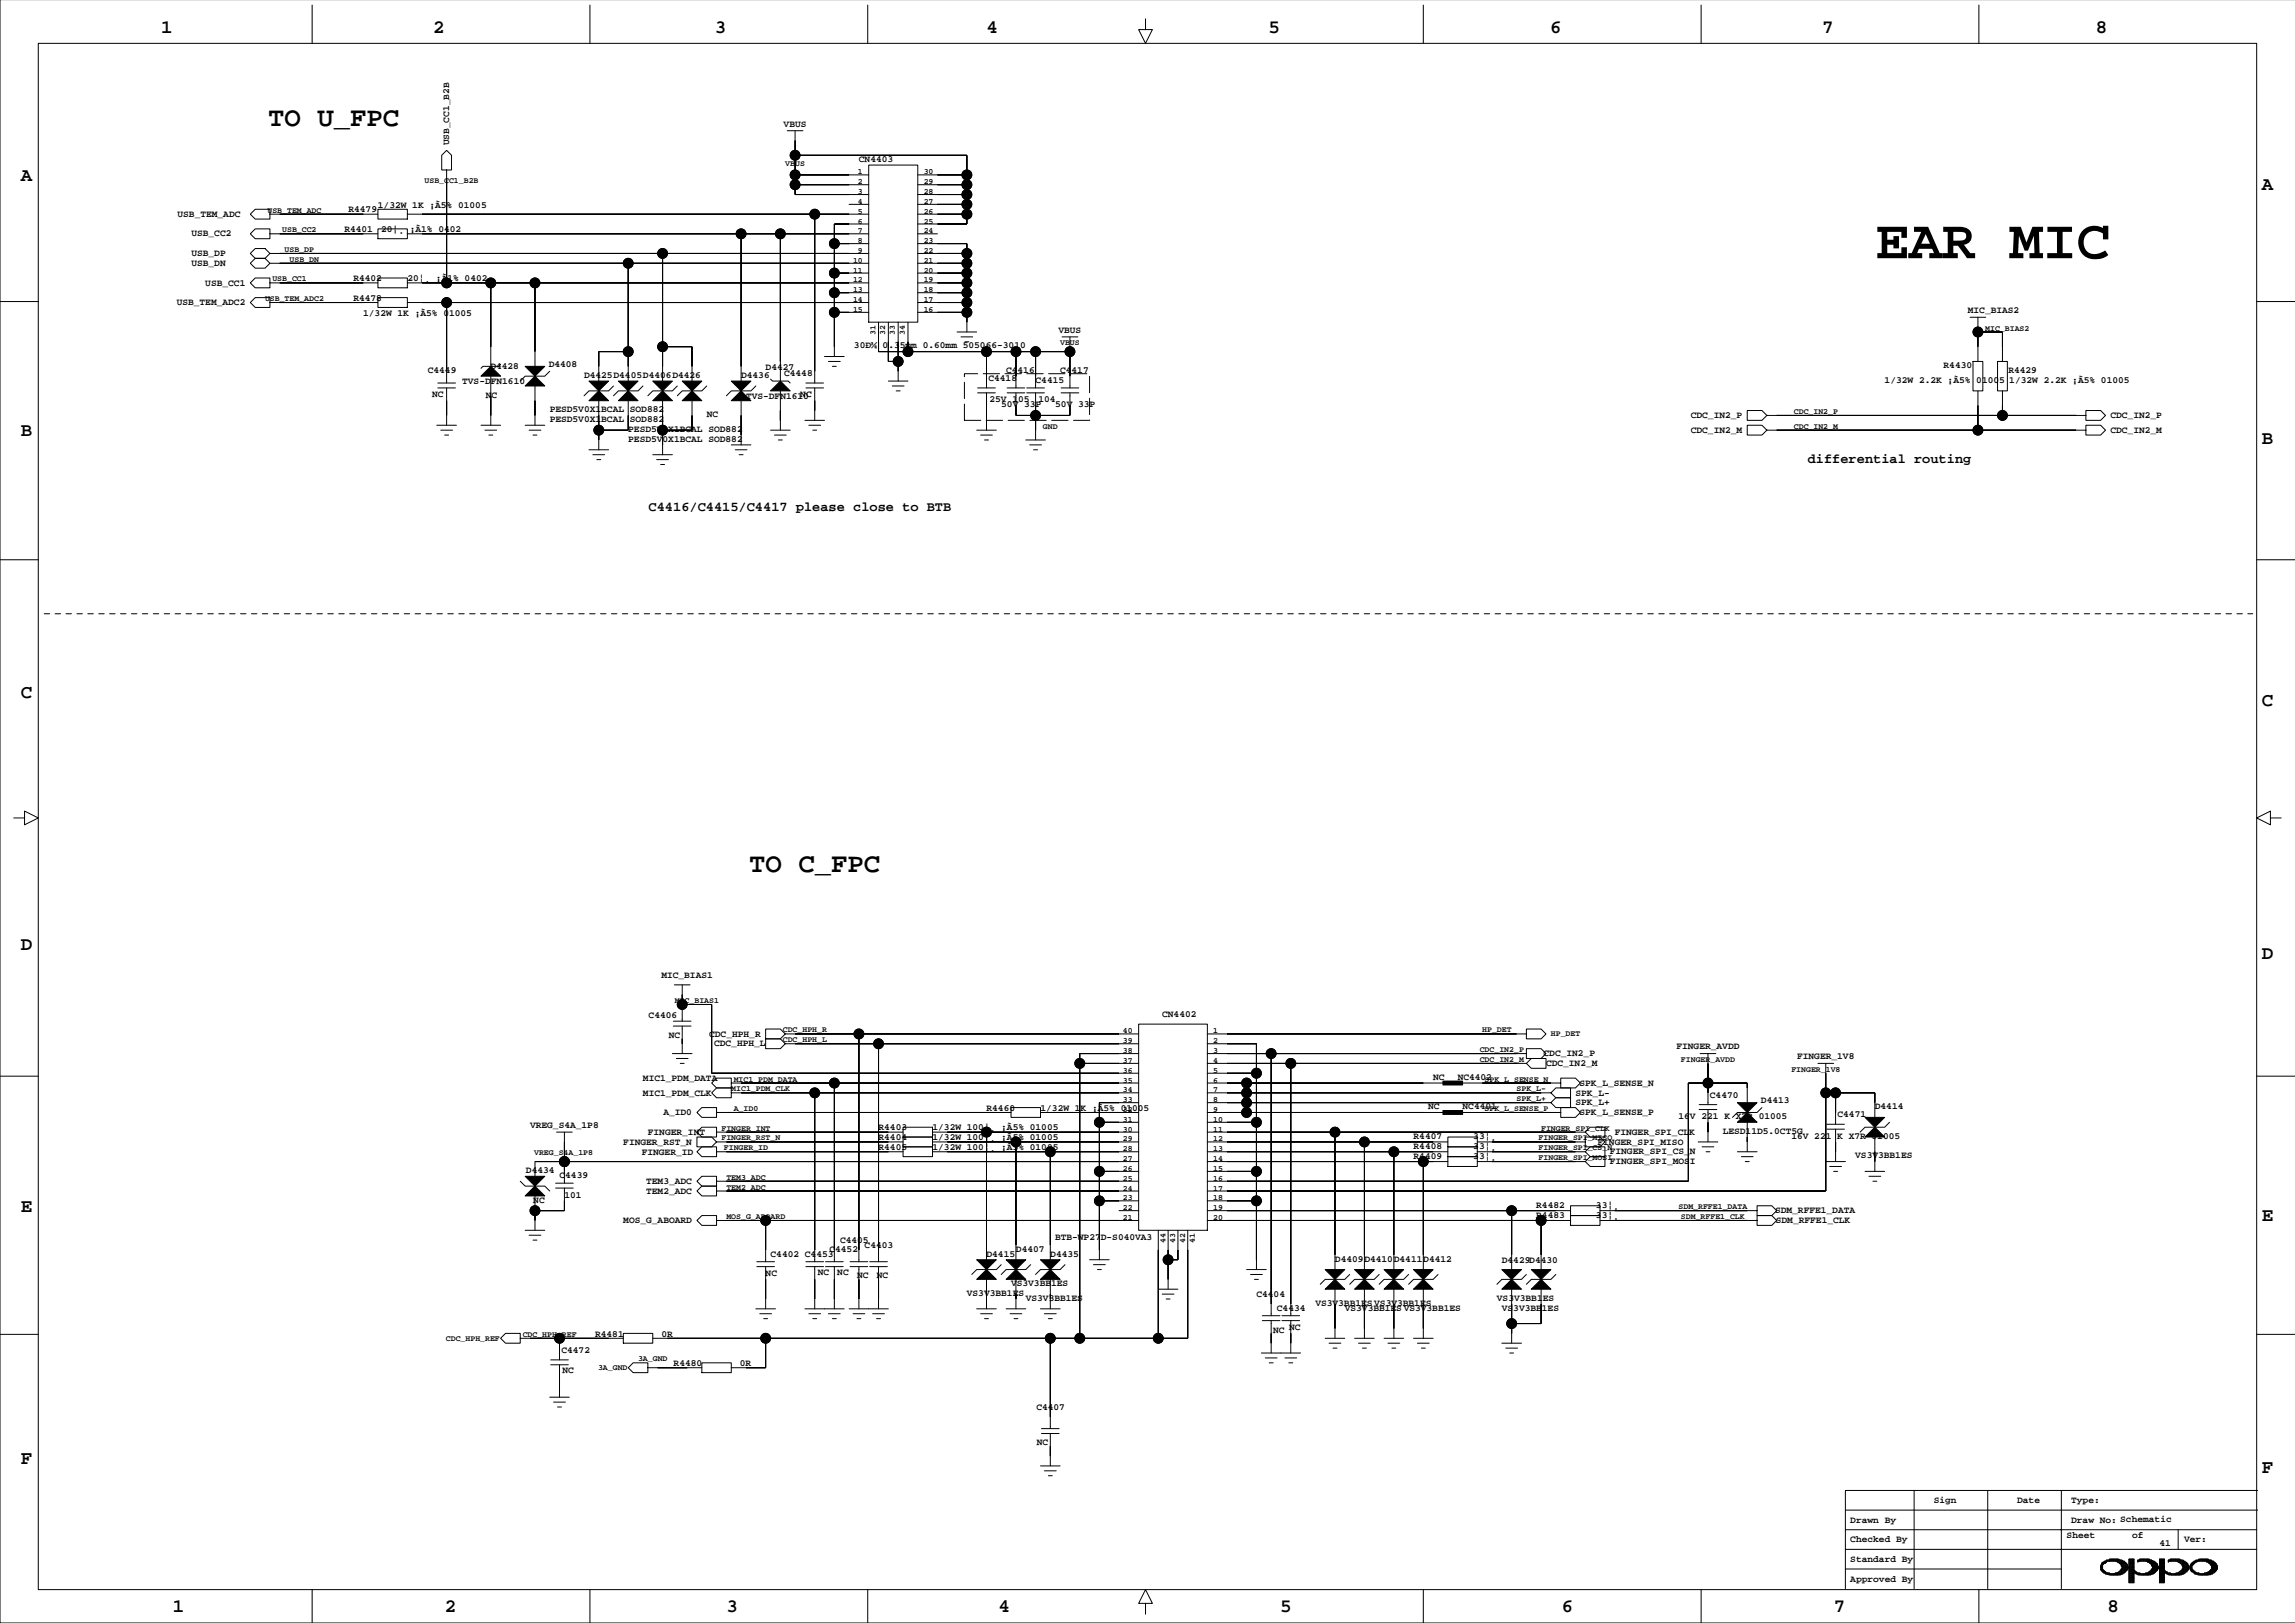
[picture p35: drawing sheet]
<svg xmlns="http://www.w3.org/2000/svg" width="594mm" height="420mm" viewBox="0 0 594 420" stroke-linecap="round" stroke-linejoin="round" font-family="sans-serif">
<defs><g id="words">
<text font-size="14.5" x="485.1" y="66.8">EAR MIC</text>
<g font-size="7.1">
<text x="69.4" y="32.6">TO U_FPC</text>
<text x="193.8" y="225.6">TO C_FPC</text>
</g>
<g font-size="4.9">
<text x="41.7" y="8.5">1</text>
<text x="112" y="8.5">2</text>
<text x="184.9" y="8.5">3</text>
<text x="255.3" y="8.5">4</text>
<text x="328.1" y="8.5">5</text>
<text x="401" y="8.5">6</text>
<text x="471.4" y="8.5">7</text>
<text x="542.2" y="8.5">8</text>
<text x="5.4" y="46.9">A</text>
<text x="585.1" y="49.2">A</text>
<text x="5.4" y="112.7">B</text>
<text x="585.1" y="114.9">B</text>
<text x="5.4" y="180.5">C</text>
<text x="585.1" y="182.7">C</text>
<text x="5.4" y="245.7">D</text>
<text x="585.1" y="248">D</text>
<text x="5.4" y="313.5">E</text>
<text x="585.1" y="315.8">E</text>
<text x="5.4" y="378.8">F</text>
<text x="585.1" y="381.1">F</text>
<text x="44.7" y="416.9">1</text>
<text x="115.1" y="416.9">2</text>
<text x="188" y="416.9">3</text>
<text x="258.3" y="416.9">4</text>
<text x="331.2" y="416.9">5</text>
<text x="404.1" y="416.9">6</text>
<text x="474.4" y="416.9">7</text>
<text x="545.3" y="416.9">8</text>
</g>
<g font-size="3.5">
<text x="467.7" y="119.9">differential routing</text>
<text x="167.8" y="132.2">C4416/C4415/C4417 please close to BTB</text>
</g>
<g font-size="2.5">
<text x="202.7" y="32.7">VBUS</text>
<text x="116.2" y="37.6" transform="rotate(-90 116.2 37.6)">USB_CC1_B2B</text>
<text x="222.2" y="41.9">CN4403</text>
<text x="97.8" y="53.7">1/32W 1K ¡À5% 01005</text>
<text x="45.9" y="56.1">USB_TEM_ADC</text>
<text x="90.1" y="55">R4479</text>
<text x="49.5" y="61.2">USB_CC2</text>
<text x="89.1" y="60">R4401</text>
<text x="98.6" y="60">20¦¸ ¡À1% 0402</text>
<text x="49.5" y="66.3">USB_DP</text>
<text x="49.5" y="68.8">USB_DN</text>
<text x="53.1" y="73.9">USB_CC1</text>
<text x="91.4" y="72.7">R4402</text>
<text x="91.4" y="77.8">R4478</text>
<text x="105.4" y="72.7">20¦¸ ¡À1% 0402</text>
<text x="45.7" y="78.9">USB_TEM_ADC2</text>
<text x="94" y="81.6">1/32W 1K ¡À5% 01005</text>
<text x="509.1" y="81">MIC_BIAS2</text>
<text x="273.8" y="86.1">VBUS</text>
<text x="126.9" y="95.4">D4428</text>
<text x="142" y="95">D4408</text>
<text x="198.1" y="95.6">D4427</text>
<text x="220.9" y="90.1">30Ð¾ 0.35mm 0.60mm 505066-3010</text>
<text x="502.8" y="95.2">R4430</text>
<text x="110.7" y="96.5">C4449</text>
<text x="119.6" y="99.4">TVS-DFN1610</text>
<text x="151.1" y="97.8">D4425D4405D4406D4426</text>
<text x="191.7" y="97.8">D4436</text>
<text x="202.9" y="97.3">C4448</text>
<text x="255.7" y="98.5">C4418</text>
<text x="260.3" y="96.5">C4416</text>
<text x="267.9" y="99">C4415</text>
<text x="274.3" y="96.5">C4417</text>
<text x="487.6" y="99">1/32W 2.2K ¡À5% 01005</text>
<text x="519.6" y="96.5">R4429</text>
<text x="519.8" y="99">1/32W 2.2K ¡À5% 01005</text>
<text x="111.8" y="102.6">NC</text>
<text x="125.7" y="102.8">NC</text>
<text x="142.2" y="106.6">PESD5V0X1BCAL SOD882</text>
<text x="182.8" y="107.9">NC</text>
<text x="193" y="103.2">TVS-DFN1610</text>
<text x="207" y="102.6">NC</text>
<text x="256" y="103.9">25V 105</text>
<text x="259" y="105.4">50V 33P</text>
<text x="268.7" y="103.9">104</text>
<text x="273" y="105.4">50V 33P</text>
<text x="142.2" y="109.2">PESD5V0X1BCAL SOD882</text>
<text x="162.5" y="111.7">PESD5V0X1BCAL SOD882</text>
<text x="437.4" y="108.2">CDC_IN2_P</text>
<text x="437.4" y="112">CDC_IN2_M</text>
<text x="546" y="108.2">CDC_IN2_P</text>
<text x="546" y="112">CDC_IN2_M</text>
<text x="162.5" y="114.3">PESD5V0X1BCAL SOD882</text>
<text x="171.1" y="252.9">MIC_BIAS1</text>
<text x="167.8" y="263.2">C4406</text>
<text x="300.7" y="263.1">CN4402</text>
<text x="173" y="268.5">NC</text>
<text x="183.5" y="268.1">CDC_HPH_R</text>
<text x="184.7" y="270.7">CDC_HPH_L</text>
<text x="399.3" y="273.2">CDC_IN2_P</text>
<text x="400" y="275.8">CDC_IN2_M</text>
<text x="433.7" y="271.4">FINGER_AVDD</text>
<text x="464.9" y="274">FINGER_1V8</text>
<text x="166.3" y="279.6">MIC1_PDM_DATA</text>
<text x="370.8" y="279.3">NC</text>
<text x="377.1" y="279.3">NC4402</text>
<text x="408.6" y="280.8">SPK_L_SENSE_N</text>
<text x="166.3" y="283.4">MIC1_PDM_CLK</text>
<text x="255.2" y="287.3">R4460</text>
<text x="269.2" y="287.3">1/32W 1K ¡À5% 01005</text>
<text x="369.5" y="286.9">NC</text>
<text x="378.4" y="286.9">NC4401</text>
<text x="407.6" y="283.4">SPK_L-</text>
<text x="407.6" y="285.9">SPK_L+</text>
<text x="442.4" y="283.9">C4470</text>
<text x="455.6" y="285.4">D4413</text>
<text x="485" y="286.9">D4414</text>
<text x="137.1" y="291.8">VREG_S4A_1P8</text>
<text x="167.6" y="293.5">FINGER_INT</text>
<text x="171.6" y="288.4">A_ID0</text>
<text x="227.3" y="292.4">R4403</text>
<text x="241.2" y="292.4">1/32W 100¦¸ ¡À5% 01005</text>
<text x="408.6" y="288.4">SPK_L_SENSE_P</text>
<text x="417.7" y="293.5">FINGER_SPI_CLK</text>
<text x="434.2" y="289.5">16V 221 K X7R 01005</text>
<text x="445.7" y="293.3">LESD11D5.0CT5G</text>
<text x="475.4" y="289">C4471</text>
<text x="161.2" y="296.1">FINGER_RST_N</text>
<text x="166" y="298.7">FINGER_ID</text>
<text x="227.3" y="294.9">R4404</text>
<text x="227.3" y="297.5">R4405</text>
<text x="241.2" y="294.9">1/32W 100¦¸ ¡À5% 01005</text>
<text x="241.2" y="297.5">1/32W 100¦¸ ¡À5% 01005</text>
<text x="365.7" y="294.7">R4407</text>
<text x="365.7" y="297.3">R4408</text>
<text x="365.7" y="299.8">R4409</text>
<text x="381.1" y="294.7">33¦¸</text>
<text x="381.1" y="297.3">33¦¸</text>
<text x="381.1" y="299.8">33¦¸</text>
<text x="413.3" y="296.1">FINGER_SPI_MISO</text>
<text x="416.5" y="298.6">FINGER_SPI_CS_N</text>
<text x="463.4" y="294.6">16V 221 K X7R 01005</text>
<text x="480" y="299.6">VS3V3BB1ES</text>
<text x="136.1" y="303.5">D4434</text>
<text x="144.7" y="304.7">C4439</text>
<text x="416.5" y="301.1">FINGER_SPI_MOSI</text>
<text x="138" y="311.1">NC</text>
<text x="146" y="309.8">101</text>
<text x="167.2" y="308.8">TEM2_ADC</text>
<text x="167.2" y="306.2">TEM3_ADC</text>
<text x="161.2" y="316.4">MOS_G_ABOARD</text>
<text x="397.4" y="312.5">R4482</text>
<text x="397.4" y="315.1">R4483</text>
<text x="412.9" y="312.5">33¦¸</text>
<text x="412.9" y="315.1">33¦¸</text>
<text x="459.2" y="313.8">SDM_RFFE1_DATA</text>
<text x="459.4" y="316.4">SDM_RFFE1_CLK</text>
<text x="214.6" y="323.8">C4452</text>
<text x="217.3" y="321.6">C4405</text>
<text x="223.7" y="322.9">C4403</text>
<text x="262.8" y="323.8">D4407</text>
<text x="272.9" y="320.7">BTB-WP27D-S040VA3</text>
<text x="199.3" y="325">C4402 C4453</text>
<text x="211.5" y="329.9">NC</text>
<text x="216.6" y="329.9">NC</text>
<text x="255.2" y="325">D4415</text>
<text x="271.7" y="325">D4435</text>
<text x="345.4" y="326.3">D4409</text>
<text x="353" y="326.3">D4410</text>
<text x="360.6" y="326.3">D4411</text>
<text x="368.2" y="326.3">D4412</text>
<text x="388.5" y="326.8">D4429D4430</text>
<text x="198.1" y="330.1">NC</text>
<text x="221.8" y="330.5">NC</text>
<text x="226.9" y="330.5">NC</text>
<text x="250.1" y="335.2">VS3V3BB1ES</text>
<text x="261.6" y="332.7">VS3V3BB1ES</text>
<text x="325" y="335.6">C4404</text>
<text x="265.4" y="336.5">VS3V3BB1ES</text>
<text x="330.3" y="339">C4434</text>
<text x="340.3" y="337.7">VS3V3BB1ES VS3V3BB1ES</text>
<text x="347.9" y="339">VS3V3BB1ES VS3V3BB1ES</text>
<text x="387.3" y="336.5">VS3V3BB1ES</text>
<text x="388.5" y="339">VS3V3BB1ES</text>
<text x="154" y="345.8">R4481</text>
<text x="171.1" y="345.8">0R</text>
<text x="329.4" y="344.7">NC NC</text>
<text x="145.3" y="349.9">C4472</text>
<text x="174.3" y="353.5">R4480</text>
<text x="191.4" y="353.5">0R</text>
<text x="145.5" y="355.3">NC</text>
<text x="268.1" y="364.8">C4407</text>
<text x="268.2" y="373.9">NC</text>
<text x="500.3" y="388.8">Sign</text>
<text x="521.9" y="388.8">Date</text>
<text x="535.8" y="388.8">Type:</text>
<text x="478.7" y="393.8">Drawn By</text>
<text x="535.8" y="393.8">Draw No: Schematic</text>
<text x="478.7" y="398.9">Checked By</text>
<text x="534.7" y="397.9">Sheet</text>
<text x="551.6" y="397.9">of</text>
<text x="558.7" y="399.9">41</text>
<text x="565" y="398.9">Ver:</text>
<text x="478.7" y="404">Standard By</text>
<text x="478.7" y="409.1">Approved By</text>
</g>
<g font-size="2.1">
<text x="109.8" y="47.4">USB_CC1_B2B</text>
<text x="203.2" y="43">VBUS</text>
<text x="221.9" y="45.1">1</text>
<text x="221.9" y="47.7">2</text>
<text x="239" y="45.1">30</text>
<text x="239" y="47.7">29</text>
<text x="221.9" y="50.2">3</text>
<text x="221.9" y="52.7">4</text>
<text x="239" y="50.2">28</text>
<text x="239" y="52.7">27</text>
<text x="69.2" y="55">USB_TEM_ADC</text>
<text x="221.9" y="55.3">5</text>
<text x="221.9" y="57.8">6</text>
<text x="239" y="57.8">25</text>
<text x="239" y="55.3">26</text>
<text x="73" y="60.1">USB_CC2</text>
<text x="73.6" y="65.2">USB_DP</text>
<text x="221.9" y="60.4">7</text>
<text x="221.9" y="62.9">8</text>
<text x="221.9" y="65.4">9</text>
<text x="239" y="60.4">24</text>
<text x="239" y="65.4">22</text>
<text x="239" y="62.9">23</text>
<text x="74.9" y="67.7">USB_DN</text>
<text x="220.7" y="70.5">11</text>
<text x="220.7" y="68">10</text>
<text x="239" y="70.5">20</text>
<text x="239" y="68">21</text>
<text x="68.6" y="77.9">USB_TEM_ADC2</text>
<text x="70.5" y="72.8">USB_CC1</text>
<text x="220.7" y="75.6">13</text>
<text x="220.7" y="73.1">12</text>
<text x="239" y="75.6">18</text>
<text x="239" y="73.1">19</text>
<text x="220.7" y="78.1">14</text>
<text x="220.7" y="80.7">15</text>
<text x="239" y="78.1">17</text>
<text x="239" y="80.7">16</text>
<text x="226.5" y="86.6" transform="rotate(-90 226.5 86.6)">31</text>
<text x="229" y="86.6" transform="rotate(-90 229 86.6)">32</text>
<text x="231.5" y="86.6" transform="rotate(-90 231.5 86.6)">33</text>
<text x="234.1" y="86.6" transform="rotate(-90 234.1 86.6)">34</text>
<text x="274.3" y="89.3">VBUS</text>
<text x="513.6" y="85.5">MIC_BIAS2</text>
<text x="464.1" y="107.1">CDC_IN2_P</text>
<text x="269.8" y="110.9">GND</text>
<text x="464.1" y="110.9">CDC_IN2_M</text>
<text x="174.6" y="259.4">MIC_BIAS1</text>
<text x="202.5" y="267.1">CDC_HPH_R</text>
<text x="202.5" y="269.6">CDC_HPH_L</text>
<text x="290.5" y="267.3">40</text>
<text x="290.5" y="269.9">39</text>
<text x="313.9" y="269.9">2</text>
<text x="313.9" y="267.3">1</text>
<text x="383.5" y="267.1">HP_DET</text>
<text x="401.2" y="268">HP_DET</text>
<text x="290.5" y="272.4">38</text>
<text x="290.5" y="274.9">37</text>
<text x="313.9" y="274.9">4</text>
<text x="313.9" y="272.4">3</text>
<text x="382.8" y="272.1">CDC_IN2_P</text>
<text x="382.8" y="274.7">CDC_IN2_M</text>
<text x="434.9" y="274.7">FINGER_AVDD</text>
<text x="189.8" y="279.8">MIC1_PDM_DATA</text>
<text x="290.5" y="277.5">36</text>
<text x="290.5" y="280">35</text>
<text x="313.9" y="280">6</text>
<text x="313.9" y="277.5">5</text>
<text x="384.1" y="279.8">SPK_L_SENSE_N</text>
<text x="463.4" y="277.2">FINGER_1V8</text>
<text x="189.2" y="282.3">MIC1_PDM_CLK</text>
<text x="189.8" y="287.4">A_ID0</text>
<text x="290.5" y="282.6">34</text>
<text x="290.5" y="285.1">33</text>
<text x="290.5" y="287.6">32</text>
<text x="313.9" y="287.6">9</text>
<text x="313.9" y="285.1">8</text>
<text x="313.9" y="282.6">7</text>
<text x="384.1" y="287.4">SPK_L_SENSE_P</text>
<text x="392.3" y="284.8">SPK_L+</text>
<text x="392.3" y="282.3">SPK_L-</text>
<text x="186.6" y="292.5">FINGER_INT</text>
<text x="290.5" y="290.2">31</text>
<text x="290.5" y="292.7">30</text>
<text x="313.9" y="292.7">11</text>
<text x="313.9" y="290.2">10</text>
<text x="398.7" y="292.5">FINGER_SPI_CLK</text>
<text x="138.2" y="298.8">VREG_S4A_1P8</text>
<text x="186.6" y="295">FINGER_RST_N</text>
<text x="187.3" y="297.5">FINGER_ID</text>
<text x="290.5" y="295.3">29</text>
<text x="290.5" y="297.8">28</text>
<text x="313.9" y="297.8">13</text>
<text x="313.9" y="295.3">12</text>
<text x="398.1" y="295">FINGER_SPI_MISO</text>
<text x="398.1" y="297.5">FINGER_SPI_CS_N</text>
<text x="187.9" y="305.2">TEM3_ADC</text>
<text x="290.5" y="300.3">27</text>
<text x="290.5" y="302.9">26</text>
<text x="290.5" y="305.4">25</text>
<text x="313.9" y="305.4">16</text>
<text x="313.9" y="302.9">15</text>
<text x="313.9" y="300.3">14</text>
<text x="398.1" y="300.1">FINGER_SPI_MOSI</text>
<text x="187.9" y="307.7">TEM2_ADC</text>
<text x="290.5" y="307.9">24</text>
<text x="290.5" y="310.5">23</text>
<text x="313.9" y="310.5">18</text>
<text x="313.9" y="307.9">17</text>
<text x="187.9" y="315.3">MOS_G_ABOARD</text>
<text x="290.5" y="313">22</text>
<text x="290.5" y="315.6">21</text>
<text x="313.9" y="315.6">20</text>
<text x="313.9" y="313">19</text>
<text x="434.2" y="312.8">SDM_RFFE1_DATA</text>
<text x="434.9" y="315.3">SDM_RFFE1_CLK</text>
<text x="301.5" y="321.5" transform="rotate(-90 301.5 321.5)">44</text>
<text x="304" y="321.5" transform="rotate(-90 304 321.5)">43</text>
<text x="306.6" y="321.5" transform="rotate(-90 306.6 321.5)">42</text>
<text x="309.1" y="321.5" transform="rotate(-90 309.1 321.5)">41</text>
<text x="115.4" y="346.8">CDC_HPH_REF</text>
<text x="135.2" y="345.8">CDC_HPH_REF</text>
<text x="165.1" y="352.1">3A_GND</text>
<text x="154.7" y="354.4">3A_GND</text>
</g>
</g></defs>
<g fill="none" stroke="#000" stroke-width=".26">
<path d="M0 -.1v419.9h593.8M9.9 11.2h573.9v400h-573.9zM80.8 1.3v9.9M152.6 1.3v9.9M224.5 1.3v9.9M296.4 4.9v2.8h1.7l-1.7 3.5-1.8-3.5h1.8M368.2 1.3v9.9M440.1 1.3v9.9M511.9 1.3v9.9M203.7 33.8h4M205.7 36.4h.1M205.7 33.8v16.5h19"/>
<path d="M64.8 55.4l1.2-1.3h3.8v2.6h-3.8zM69.8 55.4h28M97.8 59.2h7.6v2.5h-7.6zM97.8 54.1h7.6v2.6h-7.6zM105.4 55.4h119.3M114.3 40.2l1.2-1.3 1.3 1.3v3.8h-2.5zM115.5 44v29.2M205.7 45.2h19M205.7 47.8h19M205.7 40.2h44.4v17.7h-12.7M210.8 55.4v43.7M219.7 52.9h5"/>
<path d="M224.7 42.7h12.7v40.6h-12.7zM224.7 57.9h-8.8v34.3M237.4 55.4h12.7M237.4 45.2h12.7M237.4 47.8h12.7M237.4 50.3h12.7M237.4 52.9h12.7M0 78h9.9M64.8 60.5l1.2-1.3h3.8v2.5h-3.8zM64.8 65.6l1.2-1.3h2.6l1.2 1.3-1.2 1.2h-2.6zM64.8 68.1l1.2-1.3h2.6l1.2 1.3-1.2 1.3h-2.6zM66 71.9h3.8v2.5h-3.8l-1.2-1.2z"/>
<path d="M66 77h3.8v2.5h-3.8l-1.2-1.2zM69.8 60.5h28M69.8 73.2h28M69.8 78.3h28M69.8 68.1h154.9M69.8 65.6h154.9M97.8 71.9h7.6v2.5h-7.6zM97.8 77h7.6v2.5h-7.6zM105.4 60.5h119.3M105.4 73.2h119.3M105.4 78.3h119.3M115.5 78.3v20.8"/>
<path d="M127 73.2v21.6M138.4 73.2v21.6M162.5 68.1v30.5M171.4 65.6v33M191.7 60.5v38.1M201.9 60.5v38.1M215.9 63h8.8M215.9 70.6h8.8M215.9 75.7h8.8M237.4 60.5h5.1M237.4 73.2h12.7M237.4 78.3h12.7"/>
<path d="M237.4 68.1h12.7M237.4 65.6h12.7M237.4 63h12.7v22.9M237.4 70.6h12.7M237.4 75.7h12.7M583.8 78h9.9M113.3 99.1h4.5M127 97.3v12.7M129.5 94.3l-.5 .5h-4.1l-.5 .5M138.4 99.8v10.2M142.2 96l-1.3 1.3h-5l-1.3 1.3M158.7 99.8l-1.3 1.3h-5l-1.3 1.3"/>
<path d="M162.5 91h-7.6v7.6M166.3 99.8l-1.2 1.3h-5.1l-1.3 1.3M171.4 89.7h7.6v8.9M175.2 99.8l-1.2 1.3h-5.1l-1.3 1.3M182.8 99.8l-1.2 1.3h-5.1l-1.3 1.3M195.5 99.8l-1.2 1.3h-5.1l-1.3 1.3M199.3 98.1l.6 .5h4l.5 .5M208.5 99.1h4.6M213.3 92.2h5.1M214.3 93.5h3.1M215.3 94.8h1.1M215.9 89.7h.1"/>
<path d="M215.9 80.8h8.8M227.3 83.3v7.7h49.5M229.8 98.6h5.1M229.8 83.3v10.2h2.6M230.8 99.8h3.1M232.4 96h.1M232.4 83.3v15.3M234.9 83.3v7.7M237.4 80.8h12.7M247.6 85.9h5.1M248.6 87.1h3.1M249.6 88.4h1"/>
<path d="M250.1 83.3h.1M255.2 91v9.3M262.8 91v9.3M267.9 91v9.3M274.8 87.1h4M276.8 89.7h.1M276.8 87.1v13.2M509.7 82.1h4M510.4 93.5h2.6v7.6h-2.6zM511.7 84.6h.1M511.7 82.1v11.4M511.7 85.9h6.3v7.6"/>
<path d="M516.8 93.5h2.5v7.6h-2.5zM113 110h5.1M113.3 100.3h4.5M114 111.3h3.1M115 112.5h1.1M115.5 107.5h.1M115.5 100.3v9.7M124.4 110h5.1M125.4 111.3h3.1M126.5 112.5h1M127 107.5h.1M135.9 110h5"/>
<path d="M136.9 111.3h3M137.9 112.5h1M138.4 107.5h.1M152.4 116.3h5M153.4 117.6h3M154.4 118.9h1M154.9 113.8h.1M154.9 103.6v12.7M162.5 103.6v7.7h-7.6M168.9 117.6h5.1M169.9 118.9h3M171.4 115.1h.1"/>
<path d="M171.4 103.6v14M179 103.6v7.7h-7.6M189.2 115.1h5.1M190.2 116.3h3M191.2 117.6h1M191.7 112.5h.1M191.7 103.6v11.5M199.3 111.3h5.1M200.4 112.5h3M201.4 113.8h1M201.9 108.7h.1M201.9 101.1v10.2"/>
<path d="M208.2 108.7h5.1M208.5 100.3h4.6M209.2 110h3.1M210.3 111.3h1M210.8 106.2h.1M210.8 100.3v8.4M231.8 101.1h1.1M252.7 111.3h5.1M252.9 100.3h4.6M252.9 101.6h4.6M253.7 112.5h3M254.7 113.8h1"/>
<path d="M255.2 108.7h.1M255.2 101.6v9.7M260.5 100.3h4.6M260.5 101.6h4.6M262.8 101.6v5.9h14v-5.9M265.4 113.8h5M265.6 100.3h4.6M265.6 101.6h4.6M266.4 115.1h3M267.4 116.3h1M267.9 111.3h.1M267.9 101.6v12.2"/>
<path d="M274.5 100.3h4.6M274.5 101.6h4.6M452 106.2h3.8l1.3 1.3-1.3 1.2h-3.8zM452 110h3.8l1.3 1.3-1.3 1.2h-3.8zM457.1 111.3h82.5M457.1 107.5h82.5M511.7 101.1v10.2M518 101.1v6.4M539.6 106.2h3.8l1.3 1.3-1.3 1.2h-3.8zM539.6 110h3.8l1.3 1.3-1.3 1.2h-3.8zM170.9 120.2h1M0 144.8h9.9"/>
<path d="M583.8 144.8h9.9M3.6 211.6h2.7v-1.8l3.6 1.8-3.6 1.8v-1.8M587.4 211.6v-1.8l-3.6 1.8 3.6 1.8v-1.8h2.8M174.5 254.7h4M176.5 257.3h.1M176.5 259.8h7.6v17.8h110.5M176.5 254.7v9.4M0 278.4h9.9M174 272.5h5M174.2 265.4h4.6M174.2 264.1h4.6M175 273.8h3"/>
<path d="M176 275.1h1M176.5 270h.1M176.5 265.4v7.1M185.4 278.9h3.8v2.5h-3.8l-1.3-1.3zM198.1 266.2h3.8l1.3 1.2-1.3 1.3h-3.8zM198.1 268.7h3.8l1.3 1.3-1.3 1.2h-3.8zM203.2 267.4h91.4M203.2 270h91.4M222.2 267.4v59M227.3 270v56.4M279.3 275.1h15.3M294.6 264.9h17.7v53.3h-17.7z"/>
<path d="M294.6 272.5h-15.3v73.7M312.3 270h12.7v58.4M312.3 272.5h82.6M312.3 275.1h82.6M312.3 267.4h82.6M312.3 277.6h12.7M328.9 272.5v67.8M333.9 275.1v65.2M394.9 271.2h3.8l1.3 1.3-1.3 1.3h-3.8zM394.9 275.1l1.2-1.3h3.9v2.5h-3.9zM394.9 266.2h3.8l1.3 1.2-1.3 1.3h-3.8zM403.8 278.9h3.8l1.2 1.2-1.2 1.3h-3.8z"/>
<path d="M439.8 272.5h4.1M441.9 275.1h.1M441.9 272.5v13.2M470.3 275.1h4.1M472.3 277.6h.1M472.3 275.1v33h-160M583.8 278.4h9.9M144 292.8h4M146 295.4h.1M146 292.8v13.2M180.3 294.1h3.8l1.3 1.3-1.3 1.2h-3.8zM181.6 291.6h3.8v2.5h-3.8l-1.3-1.3z"/>
<path d="M181.6 296.6h3.8v2.6h-3.8l-1.3-1.3zM181.6 286.5h3.8v2.5h-3.8l-1.3-1.2zM185.4 281.4h3.8v2.5h-3.8l-1.3-1.2zM185.4 292.8h48.2M185.4 295.4h48.2M185.4 297.9h48.2M185.4 287.8h76.2M189.2 282.7h105.4M189.2 280.1h105.4M210.8 282.7v43.7M215.9 280.1v46.3M233.6 291.6h7.6v2.5h-7.6z"/>
<path d="M233.6 294.1h7.6v2.5h-7.6zM233.6 296.6h7.6v2.6h-7.6zM241.2 292.8h53.4M241.2 295.4h53.4M241.2 297.9h53.4M255.2 292.8v33M261.6 286.5h7.6v2.5h-7.6zM262.8 295.4v30.4M269.2 287.8h25.4M271.7 297.9v27.9M284.4 290.3h10.2M294.6 285.2h-10.2v40.6"/>
<path d="M312.3 292.8h97.8M312.3 295.4h62.3M312.3 297.9h62.3M312.3 287.8h61M312.3 290.3h12.7M312.3 282.7h88.9M312.3 280.1h61M312.3 285.2h88.9M322.5 280.1v2.6M322.5 285.2v2.6M345.4 292.8v35.6M353 295.4v33"/>
<path d="M360.6 297.9v30.5M374.6 294.1h7.6v2.5h-7.6zM374.6 296.6h7.6v2.6h-7.6zM374.6 299.2h7.6v2.5h-7.6zM378.4 287.8h25.4M378.4 280.1h25.4M382.2 295.4h27.9M382.2 297.9h27.9M402.5 281.4h3.8v2.5h-3.8l-1.3-1.2zM402.5 283.9h3.8v2.6h-3.8l-1.3-1.3zM403.8 286.5h3.8l1.2 1.3-1.2 1.2h-3.8zM410.1 294.1h3.8l1.3 1.3-1.3 1.2h-3.8z"/>
<path d="M410.1 297.9l1.3-1.3h3.8v2.6h-3.8zM411.4 291.6h3.8v2.5h-3.8l-1.3-1.3zM411.4 299.2h3.8v2.5h-3.8l-1.3-1.2zM439.3 295.4h5.1M439.6 287h4.5M439.6 285.7h4.5M440.3 296.6h3.1M441.4 297.9h1M441.9 292.8h.1M441.9 287v8.4M449.5 297.9h5.1M450.5 299.2h3"/>
<path d="M452 295.4h.1M452 285.2v-5.1h-15.2v25.4h-124.5M452 290.3v7.6M455.8 286.5l-1.2 1.3h-5.1l-1.3 1.2M472.3 282.7h12.7v6.3M472.6 292.1h4.6M472.6 290.8h4.6M474.9 297.9h.1M474.9 282.7v8.1M474.9 292.1v8.4M485 294.1v8.9M488.8 290.3l-1.2 1.3h-5.1l-1.3 1.2"/>
<path d="M134.6 305.5l1.3 1.3h5l1.3 1.3M135.9 318.2h5M136.9 319.5h3M138.4 315.7h.1M138.4 313.1h.1M138.4 309.3v8.9M143.7 307.3h4.6M143.7 306h4.6M146 300.5h.1M146 307.3v5.8h-7.6M181.6 306.8h3.8v2.5h-3.8l-1.3-1.2zM181.6 314.4h3.8v2.6h-3.8l-1.3-1.3z"/>
<path d="M181.6 304.3h3.8v2.5h-3.8l-1.3-1.3zM185.4 315.7h109.2M185.4 308.1h109.2M185.4 305.5h109.2M198.1 315.7v10.7M284.4 303h10.2M284.4 310.6h10.2M289.5 313.1h5.1M294.6 300.5h-156.2v3.8M299.7 318.2v28M302.2 318.2v15.3M304.7 318.2v7.6h-2.5"/>
<path d="M307.3 318.2v28h-138.4M312.3 313.1h94M312.3 315.7h94M312.3 300.5h62.3M312.3 303h12.7M312.3 310.6h12.7M368.2 300.5v27.9M382.2 300.5h27.9M391.1 313.1v15.3M398.7 315.7v12.7M406.3 311.9h7.6v2.5h-7.6zM406.3 314.4h7.6v2.6h-7.6z"/>
<path d="M413.9 313.1h40.7M413.9 315.7h40.7M451.5 300.5h1M454.6 311.9h3.8l1.2 1.2-1.2 1.3h-3.8zM454.6 314.4h3.8l1.2 1.3-1.2 1.3h-3.8zM472.3 300.5h5.1M473.3 301.7h3.1M474.4 303h1M482.5 303h5.1M483.5 304.3h3.1M484.5 305.5h1M485 300.5h.1"/>
<path d="M137.9 320.8h1M195.5 338.5h5.1M195.8 327.6h4.6M195.8 326.4h4.6M196.6 339.8h3M198.1 336h.1M198.1 327.6v10.9M208.2 338.5h10.2M208.5 327.6h4.6M208.5 326.4h4.6M209.2 339.8h3.1M210.8 336h.1"/>
<path d="M210.8 327.6v10.9M213.6 327.6h4.5M213.6 326.4h4.5M214.3 339.8h3.1M215.9 336h.1M215.9 327.6v10.9M219.7 338.5h10.1M219.9 327.6h4.6M219.9 326.4h4.6M220.7 339.8h3M222.2 336h.1M222.2 327.6v10.9"/>
<path d="M225 327.6h4.6M225 326.4h4.6M225.8 339.8h3M227.3 336h.1M227.3 327.6v10.9M252.7 338.5h5.1M253.7 339.8h3M255.2 336h.1M255.2 330.9v7.6M259 327.1l-1.2 1.3h-5.1l-1.3 1.3M260.3 338.5h5.1M261.3 339.8h3.1"/>
<path d="M262.8 336h.1M262.8 330.9v7.6M266.6 327.1l-1.2 1.3h-5.1l-1.3 1.3M269.2 338.5h5.1M270.2 339.8h3M271.7 336h.1M271.7 330.9v7.6M275.5 327.1l-1.2 1.3h-5.1l-1.3 1.3M281.9 325.8h5.1M282.9 327.1h3M283.9 328.4h1M284.4 323.3h.1"/>
<path d="M299.7 333.5h5M300.7 334.7h3M301.7 336h1M302.2 330.9h.1M322.5 328.4h5.1M323.5 329.7h3.1M324.5 330.9h1.1M325 325.8h.1M345.4 333.5v12.7M349.2 329.7l-1.3 1.2h-5.1l-1.2 1.3M353 333.5v12.7M356.8 329.7l-1.3 1.2h-5.1l-1.2 1.3"/>
<path d="M360.6 333.5v12.7M364.4 329.7l-1.3 1.2h-5l-1.3 1.3M368.2 333.5v12.7M372 329.7l-1.2 1.2h-5.1l-1.3 1.3M391.1 333.5v13.9M394.9 329.7l-1.3 1.2h-5.1l-1.2 1.3M398.7 333.5v8.9h-7.6M402.5 329.7l-1.3 1.2h-5.1l-1.2 1.3M0 345.1h9.9M129.5 346.2l1.3-1.3h3.8v2.5h-3.8zM134.6 346.2h26.7M142.5 353h4.5"/>
<path d="M142.5 351.7h4.5M144.7 358.9h.1M144.7 346.2v5.5M144.7 353v8.4M161.3 344.9h7.6v2.5h-7.6zM163.8 352.5h3.8v2.6h-3.8l-1.3-1.3zM167.6 353.8h14M181.6 352.5h7.6v2.6h-7.6zM197.6 341.1h1M198.1 346.2v7.6h-8.9M210.3 341.1h1M215.3 341.1h1.1"/>
<path d="M221.7 341.1h1M226.8 341.1h1M254.7 341.1h1M262.3 341.1h1M271.2 341.1h1M271.7 346.2v23.3M326.3 350h10.2M326.6 341.6h4.5M326.6 340.3h4.5M327.3 351.2h3.1M328.3 352.5h1.1M328.9 347.4h.1"/>
<path d="M328.9 341.6v8.4M331.6 341.6h4.6M331.6 340.3h4.6M332.4 351.2h3.1M333.4 352.5h1M333.9 347.4h.1M333.9 341.6v8.4M342.8 346.2h5.1M343.8 347.4h3.1M344.9 348.7h1M345.4 343.6h.1M350.4 346.2h5.1"/>
<path d="M351.5 347.4h3M352.5 348.7h1M353 343.6h.1M358.1 346.2h5M359.1 347.4h3M360.1 348.7h1M360.6 343.6h.1M365.7 346.2h5.1M366.7 347.4h3M367.7 348.7h1M368.2 343.6h.1M388.5 347.4h5.1"/>
<path d="M389.5 348.7h3.1M390.6 350h1M391.1 344.9h.1M583.8 345.1h9.9M142.2 361.4h5.1M143.2 362.7h3.1M144.2 363.9h1.1M269.2 379.2h5.1M269.4 370.8h4.6M269.4 369.5h4.6M271.7 376.6h.1M271.7 370.8v8.4"/>
<path d="M270.2 380.4h3M271.2 381.7h1M477.4 390.6h106.7M477.4 395.7h106.4M495.2 385.5v25.4M514.2 385.5v25.4M533.3 385.5v25.4M563.5 395.7v5.1M584.1 385.5h-106.7v25.4M80.8 411.2v8.7M152.6 411.2v8.7M224.5 411.2v8.7"/>
<path d="M296.4 414.7h1.7l-1.7-3.5-1.8 3.5h1.8v2.8M368.2 411.2v8.7M440.1 411.2v8.7M477.4 405.8h55.9M477.4 400.8h106.4M511.9 411.2v8.7M543.4 405.1h.5M543.4 405.3h.5M543.4 405.6h.5M543.4 405.8h.5v.8h.8v.5h4.6M543.4 406.1h.8v.5M543.7 404.3l.5-.2a5 5 0 0 1 4.3-.5l1 .2v.3h.3l.2 .5h.3v.5h.2v.2a1.74 1.74 0 0 1-1.2 1.6 2.07 2.07 0 0 1-1.8 .5 6.1 6.1 0 0 1-3.3-.5l-.3-.6h-.2v-.2h-.3v-1z"/>
<path d="M543.7 404.6h.5v-.5h.8v-.5h3.8v1.2h1.5M543.9 404.3v.5h-.5M544.2 406.9h.8v.2M544.5 404.3h.2a1.45 1.45 0 0 1 1.5-.5h1.3l1 .8h.3v.5h.2v.7h-.2l-.3 .5h-.2v.3l-1.1 .3-.2 .2h-1.3v-.2a1.23 1.23 0 0 1-1.2-.6h-.3a1.59 1.59 0 0 1 .3-2zM544.5 403.8v.5M545.2 403.6v.2M545.2 406.9v.2M545.5 403.6v.2M545.5 406.9v.5M545.7 406.9v.5M546 403.3v.5M546.2 403.3v.5"/>
<path d="M546.2 407.1v.3M546.5 403.3v.5M546.5 407.1v.3M546.7 403.3v.5M546.7 407.1v.3M547 403.3v.5M547 407.1v.3M547.2 403.3v.5h2.1v3.1M547.2 406.9v.5M547.5 403.3v.5M547.5 406.9v.5M547.8 403.3v.8h1.7"/>
<path d="M548 404.1v-.8h-2.3v.5h-1v.5h-1v2h.8v.6M548 406.6v.8h-2v-.3M548.3 403.3v1h1.7v2h-1.5v1.1M548.5 403.6v.7M548.8 404.6h1.5v1.5h-1.8M548.8 405.1h1.5M549 405.3h1.5M549 403.8v3.3M549.5 403.8v3.1h-1.7v.5M549.8 404.1v2.5h-1.5v.8M550.3 405.8h-1.5v1.3M550.5 405.3v.3h-1.5"/>
<path d="M550.8 403.3h1.3v6.1h-1.3zM550.8 403.6h1.3M550.8 403.8h1.3M550.8 404.1h1.3M550.8 404.3h1.3M550.8 404.6h1.3M550.8 404.8h1.3M550.8 405.1h1.3M550.8 405.3h1.3M550.8 405.6h1.3M550.8 405.8h1.3M550.8 406.3h1.5v.6"/>
<path d="M550.8 406.6h1.8v.5h4.5M550.8 406.9h2v.2M550.8 407.1h1.3M550.8 407.4h1.3M550.8 407.6h1.3M550.8 407.9h1.3M550.8 408.1h1.3M550.8 408.4h1.3M550.8 408.6h1.3M550.8 408.9h1.3M550.8 409.1h1.3M551.1 403.3v6.1"/>
<path d="M551.3 403.3v6.1M551.6 403.3v6.1M551.8 403.3v6.1M553.1 403.6l.5-.3h2.5v.3h.5l1.1 .5v.2l.5 .3v.5h.2v.2a2.05 2.05 0 0 1-1.8 1.8l-.2 .3h-3.3l-1-.8M553.1 403.6v.5v-.3h2.3l.2 .3h.5l.5 1h.3v.7h-.3l-.2 .5h-.3v.3l-1 .3-.2 .2h-1.3v-.2h-.8v-.3h-.2l-.5-.5h-1.3M553.1 403.8h.5v-.5h2.3v.8M553.1 403.6h3.5v1.2h1.6M553.1 406.9v.2M553.3 403.6v.2M553.3 406.9v.5M553.6 406.9v.5M553.8 403.3v.5"/>
<path d="M554.1 403.3v.5M554.1 407.1v.3M554.4 403.3v.5M554.4 407.1v.3M554.6 403.3v.5M554.6 407.1v.3M554.9 403.3v.5M554.9 407.1v.3M555.1 403.3v.5h2v3.1M555.1 406.9v.5M555.4 403.3v.5M555.4 406.9v.5"/>
<path d="M555.6 403.3v.8h1.8M555.9 406.6v.8h-2.1v-.3M556.1 403.3v1h1.8v2h-1.5v1.1M556.4 403.6v.7M556.6 404.6h1.6v1.5h-1.8M556.6 405.1h1.6M556.9 405.3h1.5v.3h-1.5M556.9 403.8v3.3M557.4 403.8v3.1h-1.8v.5M557.7 404.1v2.5h-1.6v.8M558.2 405.8h-1.6v1.3M558.7 403.3h1.2v6.1h-1.2z"/>
<path d="M558.7 403.6h1.2M558.7 403.8h1.2M558.7 404.1h1.2M558.7 404.3h1.2M558.7 404.6h1.2M558.7 404.8h1.2M558.7 405.1h1.2M558.7 405.3h1.2M558.7 405.6h1.2M558.7 405.8h1.2M558.7 406.3h1.5v.6M558.7 406.6h1.8v.3"/>
<path d="M558.7 406.9h2M558.7 407.1h1.2M558.7 407.4h1.2M558.7 407.6h1.2M558.7 407.9h1.2M558.7 408.1h1.2M558.7 408.4h1.2M558.7 408.6h1.2M558.7 408.9h1.2M558.7 409.1h1.2M558.9 403.3v6.1M559.2 403.3v6.1"/>
<path d="M559.4 403.3v6.1M559.7 403.3v6.1M560.5 407.1h4.5M560.7 406.6v.5M561 403.6v.5v-.3h.7a2.68 2.68 0 0 1 2.8 1v.3h.3v.7h-.3v.3l-.5 .2v.3l-.8 .3a2.16 2.16 0 0 1-2 0h-.5v-.3l-.8-.3v-.2h-1.2M561 403.6l.5-.3h2.5v.3h.3a.8 .8 0 0 1 1 .5h.2l.5 .5 .3 .5a2.09 2.09 0 0 1-1.5 2l-.5 .3h-3.3v-.3l-1.1-.2v-.3M561 403.8h.5v-.5h2.3v.8M561 403.6h3.5v1h1.5M561 406.9v.2M561.2 403.6v.2M561.2 406.9v.5M561.5 406.9v.5"/>
<path d="M561.7 403.3v.5M562 403.3v.5M562 407.1v.3M562.2 403.3v.5M562.2 407.1v.3M562.5 403.3v.5M562.5 407.1v.3M562.7 403.3v.5M562.7 407.1v.3M563 403.3v.5h2v3.1M563 406.9v.5M563.2 403.3v.5"/>
<path d="M563.2 406.9v.5M563.5 404.1h1.8M563.5 403.3v.5M563.8 406.6v.8h-2.1v-.3M564 403.6v.7h1.8v2.3M564.3 403.6v.7M564.5 404.8h1.5v1.3h-1.5v1M564.5 405.8h1.8M564.8 405.1h1.5M564.8 405.3h1.5M564.8 405.6h1.5M564.8 403.6v3.5"/>
<path d="M565.3 403.8v3.1h-1.8v.5M565.5 404.1v2.5h-1.5v.8M565.8 406.3h-1.5v1.1M566.5 405.3h.6M566.5 405.6h.6v1M566.5 405.8h.6M566.8 404.6l.5-.5h.3v-.3h.5v-.2h.7v-.3h2.6v.3h.7v.2a1.7 1.7 0 0 1 1.6 2l-.3 .5h-.3v.3l-.7 .3v.2l-1 .3h-2.6l-1-.3v-.2l-.7-.3-.3-.5a1.17 1.17 0 0 1 0-1.5zM566.8 406.1h.5v.5h.5M567.1 406.3h.5v.6h.7v.2M567.3 404.6h-.5v1.7M567.3 404.1v.7h-.5M567.6 404.6v-.5h.7v-.5h3.6v1.2h1.5"/>
<path d="M567.8 404.1l.5-.3h1.5a1.37 1.37 0 0 1 1.8 .8 .97 .97 0 0 1 .6 .9 .97 .97 0 0 1-.6 .8 1.23 1.23 0 0 1-1.2 .6l-.3 .2h-1l-.3-.2a1.73 1.73 0 0 1-1.7-1.3v-.8l.5-.2zM568.1 403.6v.5M568.1 406.6v.5M568.6 403.6v.2M568.6 406.9v.5M568.8 403.3v.5h-1v.5h-.7v.8h-.6M568.8 406.9v.5M569.1 403.8v-.5h2v.8M569.3 403.3v.5M569.3 407.1v.3M569.6 403.3v.5M569.6 407.1v.3"/>
<path d="M569.8 403.3v.5M569.8 407.1v.3M570.1 403.3v.5M570.1 407.1v.3M570.4 403.3v.5h2v3.3h-4.6v-.8M570.4 406.9v.5M570.6 403.3v.5M570.6 406.9v.5M570.9 403.3v.8h1.7M571.1 406.6v.8h-2v-.3M571.4 404.3h1.7v2h-1.5v1.1M571.4 403.3v.8"/>
<path d="M571.6 403.6v.7M571.9 404.6h1.5v1.5h-1.5v1.3M572.1 405.1h1.6v.7h-1.6M572.1 405.3h1.6M572.1 405.6h1.6M572.1 403.6v3.5M572.6 403.8v3.1h-1.7v.5M572.9 406.6h-1.5v.8M572.9 404.1v2.8"/>
<circle cx="205.7" cy="45.2" r="1.27"/>
<circle cx="205.7" cy="47.8" r="1.27"/>
<circle cx="205.7" cy="40.2" r="1.27"/>
<circle cx="210.8" cy="55.4" r="1.27"/>
<circle cx="250.1" cy="50.3" r="1.27"/>
<circle cx="250.1" cy="55.4" r="1.27"/>
<circle cx="250.1" cy="45.2" r="1.27"/>
<circle cx="250.1" cy="47.8" r="1.27"/>
<circle cx="250.1" cy="52.9" r="1.27"/>
<circle cx="115.5" cy="78.3" r="1.27"/>
<circle cx="115.5" cy="73.2" r="1.27"/>
<circle cx="127" cy="73.2" r="1.27"/>
<circle cx="138.4" cy="73.2" r="1.27"/>
<circle cx="162.5" cy="68.1" r="1.27"/>
<circle cx="171.4" cy="65.6" r="1.27"/>
<circle cx="191.7" cy="60.5" r="1.27"/>
<circle cx="201.9" cy="60.5" r="1.27"/>
<circle cx="215.9" cy="70.6" r="1.27"/>
<circle cx="215.9" cy="63" r="1.27"/>
<circle cx="215.9" cy="75.7" r="1.27"/>
<circle cx="250.1" cy="78.3" r="1.27"/>
<circle cx="250.1" cy="70.6" r="1.27"/>
<circle cx="250.1" cy="68.1" r="1.27"/>
<circle cx="250.1" cy="73.2" r="1.27"/>
<circle cx="250.1" cy="75.7" r="1.27"/>
<circle cx="250.1" cy="65.6" r="1.27"/>
<circle cx="162.5" cy="91" r="1.27"/>
<circle cx="171.4" cy="89.7" r="1.27"/>
<circle cx="215.9" cy="80.8" r="1.27"/>
<circle cx="232.4" cy="93.5" r="1.27"/>
<circle cx="234.9" cy="91" r="1.27"/>
<circle cx="250.1" cy="80.8" r="1.27"/>
<circle cx="255.2" cy="91" r="1.27"/>
<circle cx="262.8" cy="91" r="1.27"/>
<circle cx="267.9" cy="91" r="1.27"/>
<circle cx="276.8" cy="91" r="1.27"/>
<circle cx="511.7" cy="85.9" r="1.27"/>
<circle cx="154.9" cy="111.3" r="1.27"/>
<circle cx="171.4" cy="111.3" r="1.27"/>
<circle cx="267.9" cy="107.5" r="1.27"/>
<circle cx="511.7" cy="111.3" r="1.27"/>
<circle cx="518" cy="107.5" r="1.27"/>
<circle cx="176.5" cy="259.8" r="1.27"/>
<circle cx="222.2" cy="267.4" r="1.27"/>
<circle cx="227.3" cy="270" r="1.27"/>
<circle cx="279.3" cy="275.1" r="1.27"/>
<circle cx="325" cy="277.6" r="1.27"/>
<circle cx="328.9" cy="272.5" r="1.27"/>
<circle cx="333.9" cy="275.1" r="1.27"/>
<circle cx="210.8" cy="282.7" r="1.27"/>
<circle cx="215.9" cy="280.1" r="1.27"/>
<circle cx="255.2" cy="292.8" r="1.27"/>
<circle cx="262.8" cy="295.4" r="1.27"/>
<circle cx="271.7" cy="297.9" r="1.27"/>
<circle cx="284.4" cy="290.3" r="1.27"/>
<circle cx="322.5" cy="282.7" r="1.27"/>
<circle cx="322.5" cy="285.2" r="1.27"/>
<circle cx="322.5" cy="280.1" r="1.27"/>
<circle cx="322.5" cy="287.8" r="1.27"/>
<circle cx="325" cy="290.3" r="1.27"/>
<circle cx="345.4" cy="292.8" r="1.27"/>
<circle cx="353" cy="295.4" r="1.27"/>
<circle cx="360.6" cy="297.9" r="1.27"/>
<circle cx="441.9" cy="280.1" r="1.27"/>
<circle cx="472.3" cy="282.7" r="1.27"/>
<circle cx="474.9" cy="282.7" r="1.27"/>
<circle cx="138.4" cy="313.1" r="1.27"/>
<circle cx="146" cy="300.5" r="1.27"/>
<circle cx="198.1" cy="315.7" r="1.27"/>
<circle cx="284.4" cy="310.6" r="1.27"/>
<circle cx="284.4" cy="303" r="1.27"/>
<circle cx="325" cy="310.6" r="1.27"/>
<circle cx="325" cy="303" r="1.27"/>
<circle cx="368.2" cy="300.5" r="1.27"/>
<circle cx="391.1" cy="313.1" r="1.27"/>
<circle cx="398.7" cy="315.7" r="1.27"/>
<circle cx="302.2" cy="325.8" r="1.27"/>
<circle cx="144.7" cy="346.2" r="1.27"/>
<circle cx="198.1" cy="346.2" r="1.27"/>
<circle cx="271.7" cy="346.2" r="1.27"/>
<circle cx="279.3" cy="346.2" r="1.27"/>
<circle cx="299.7" cy="346.2" r="1.27"/>
<circle cx="391.1" cy="342.4" r="1.27"/>
</g>
<path d="M11.4 158.8h571.4" fill="none" stroke="#000" stroke-width=".26" stroke-dasharray="1.4 1.4"/>
<g fill="#000" stroke="#000" stroke-width=".26">
<path d="M205.7 36.4v3.8z" fill-rule="evenodd"/>
<path d="M72.4 55.4h21.6z" fill-rule="evenodd"/>
<path d="M115.5 46.5v26.7z" fill-rule="evenodd"/>
<path d="M205.7 40.2v5z" fill-rule="evenodd"/>
<path d="M205.7 47.8v2.5z" fill-rule="evenodd"/>
<path d="M205.7 45.2v2.6z" fill-rule="evenodd"/>
<path d="M109.2 55.4h101.6z" fill-rule="evenodd"/>
<path d="M210.8 55.4v40.6z" fill-rule="evenodd"/>
<path d="M215.9 57.9v5.1z" fill-rule="evenodd"/>
<path d="M210.8 55.4h8.9z" fill-rule="evenodd"/>
<path d="M205.7 47.8h14z" fill-rule="evenodd"/>
<path d="M205.7 45.2h14z" fill-rule="evenodd"/>
<path d="M205.7 50.3h14z" fill-rule="evenodd"/>
<path d="M215.9 57.9h3.8z" fill-rule="evenodd"/>
<path d="M242.5 55.4h7.6z" fill-rule="evenodd"/>
<path d="M250.1 55.4v2.5z" fill-rule="evenodd"/>
<path d="M242.5 52.9h7.6z" fill-rule="evenodd"/>
<path d="M250.1 52.9v2.5z" fill-rule="evenodd"/>
<path d="M242.5 50.3h7.6z" fill-rule="evenodd"/>
<path d="M250.1 50.3v2.6z" fill-rule="evenodd"/>
<path d="M242.5 47.8h7.6z" fill-rule="evenodd"/>
<path d="M250.1 47.8v2.5z" fill-rule="evenodd"/>
<path d="M242.5 45.2h7.6z" fill-rule="evenodd"/>
<path d="M250.1 45.2v2.6z" fill-rule="evenodd"/>
<path d="M205.7 40.2h44.4z" fill-rule="evenodd"/>
<path d="M242.5 57.9h7.6z" fill-rule="evenodd"/>
<path d="M250.1 40.2v5z" fill-rule="evenodd"/>
<path d="M72.4 73.2h21.6z" fill-rule="evenodd"/>
<path d="M72.4 60.5h21.6z" fill-rule="evenodd"/>
<path d="M72.4 78.3h21.6z" fill-rule="evenodd"/>
<path d="M109.2 78.3h6.3z" fill-rule="evenodd"/>
<path d="M115.5 78.3v17.7z" fill-rule="evenodd"/>
<path d="M115.5 73.2h11.5z" fill-rule="evenodd"/>
<path d="M109.2 73.2h6.3z" fill-rule="evenodd"/>
<path d="M127 73.2v16.5z" fill-rule="evenodd"/>
<path d="M138.4 73.2v17.8z" fill-rule="evenodd"/>
<path d="M127 73.2h11.4z" fill-rule="evenodd"/>
<path d="M72.4 68.1h90.1z" fill-rule="evenodd"/>
<path d="M162.5 68.1v22.9z" fill-rule="evenodd"/>
<path d="M72.4 65.6h99z" fill-rule="evenodd"/>
<path d="M171.4 65.6v24.1z" fill-rule="evenodd"/>
<path d="M191.7 60.5v34.3z" fill-rule="evenodd"/>
<path d="M109.2 60.5h82.5z" fill-rule="evenodd"/>
<path d="M191.7 60.5h10.2z" fill-rule="evenodd"/>
<path d="M201.9 60.5v33z" fill-rule="evenodd"/>
<path d="M215.9 75.7v5.1z" fill-rule="evenodd"/>
<path d="M215.9 70.6v5.1z" fill-rule="evenodd"/>
<path d="M215.9 63v7.6z" fill-rule="evenodd"/>
<path d="M162.5 68.1h57.2z" fill-rule="evenodd"/>
<path d="M171.4 65.6h48.3z" fill-rule="evenodd"/>
<path d="M115.5 78.3h104.2z" fill-rule="evenodd"/>
<path d="M215.9 75.7h3.8z" fill-rule="evenodd"/>
<path d="M215.9 70.6h3.8z" fill-rule="evenodd"/>
<path d="M215.9 63h3.8z" fill-rule="evenodd"/>
<path d="M138.4 73.2h81.3z" fill-rule="evenodd"/>
<path d="M201.9 60.5h17.8z" fill-rule="evenodd"/>
<path d="M242.5 73.2h7.6z" fill-rule="evenodd"/>
<path d="M242.5 78.3h7.6z" fill-rule="evenodd"/>
<path d="M250.1 78.3v2.5z" fill-rule="evenodd"/>
<path d="M242.5 75.7h7.6z" fill-rule="evenodd"/>
<path d="M250.1 75.7v2.6z" fill-rule="evenodd"/>
<path d="M250.1 73.2v2.5z" fill-rule="evenodd"/>
<path d="M242.5 70.6h7.6z" fill-rule="evenodd"/>
<path d="M250.1 70.6v2.6z" fill-rule="evenodd"/>
<path d="M242.5 68.1h7.6z" fill-rule="evenodd"/>
<path d="M250.1 68.1v2.5z" fill-rule="evenodd"/>
<path d="M242.5 65.6h7.6z" fill-rule="evenodd"/>
<path d="M250.1 65.6v2.5z" fill-rule="evenodd"/>
<path d="M242.5 63h7.6z" fill-rule="evenodd"/>
<path d="M250.1 63v2.6z" fill-rule="evenodd"/>
<path d="M124.4 97.3l2.6-2.5 2.5 2.5z" fill-rule="evenodd"/>
<path d="M135.9 94.8h5l-2.5 2.5z" fill-rule="evenodd"/>
<path d="M138.4 97.3l2.5 2.5h-5z" fill-rule="evenodd"/>
<path d="M154.9 91v3.8z" fill-rule="evenodd"/>
<path d="M154.9 91h7.6z" fill-rule="evenodd"/>
<path d="M162.5 91v3.8z" fill-rule="evenodd"/>
<path d="M171.4 89.7v5.1z" fill-rule="evenodd"/>
<path d="M179 89.7v5.1z" fill-rule="evenodd"/>
<path d="M171.4 89.7h7.6z" fill-rule="evenodd"/>
<path d="M201.9 98.6l2.5 2.5h-5.1z" fill-rule="evenodd"/>
<path d="M215.9 80.8v8.9z" fill-rule="evenodd"/>
<path d="M215.9 80.8h3.8z" fill-rule="evenodd"/>
<path d="M227.3 88.4v2.6z" fill-rule="evenodd"/>
<path d="M229.8 88.4v5.1z" fill-rule="evenodd"/>
<path d="M229.8 93.5h2.6z" fill-rule="evenodd"/>
<path d="M232.4 88.4v5.1z" fill-rule="evenodd"/>
<path d="M232.4 93.5v2.5z" fill-rule="evenodd"/>
<path d="M227.3 91h7.6z" fill-rule="evenodd"/>
<path d="M234.9 88.4v2.6z" fill-rule="evenodd"/>
<path d="M242.5 80.8h7.6z" fill-rule="evenodd"/>
<path d="M250.1 80.8v2.5z" fill-rule="evenodd"/>
<path d="M255.2 91v6.3z" fill-rule="evenodd"/>
<path d="M234.9 91h20.3z" fill-rule="evenodd"/>
<path d="M262.8 91v6.3z" fill-rule="evenodd"/>
<path d="M255.2 91h7.6z" fill-rule="evenodd"/>
<path d="M267.9 91v6.3z" fill-rule="evenodd"/>
<path d="M262.8 91h5.1z" fill-rule="evenodd"/>
<path d="M276.8 89.7v1.3z" fill-rule="evenodd"/>
<path d="M267.9 91h8.9z" fill-rule="evenodd"/>
<path d="M276.8 91v6.3z" fill-rule="evenodd"/>
<path d="M511.7 84.6v1.3z" fill-rule="evenodd"/>
<path d="M511.7 85.9v3.8z" fill-rule="evenodd"/>
<path d="M518 85.9v3.8z" fill-rule="evenodd"/>
<path d="M511.7 85.9h6.3z" fill-rule="evenodd"/>
<path d="M115.5 103.6v3.9z" fill-rule="evenodd"/>
<path d="M127 102.4v5.1z" fill-rule="evenodd"/>
<path d="M138.4 103.6v3.9z" fill-rule="evenodd"/>
<path d="M152.4 98.6h5l-2.5 2.5z" fill-rule="evenodd"/>
<path d="M154.9 101.1l2.5 2.5h-5z" fill-rule="evenodd"/>
<path d="M154.9 107.5v3.8z" fill-rule="evenodd"/>
<path d="M154.9 111.3v2.5z" fill-rule="evenodd"/>
<path d="M160 98.6h5.1l-2.6 2.5z" fill-rule="evenodd"/>
<path d="M162.5 101.1l2.6 2.5h-5.1z" fill-rule="evenodd"/>
<path d="M162.5 107.5v3.8z" fill-rule="evenodd"/>
<path d="M154.9 111.3h7.6z" fill-rule="evenodd"/>
<path d="M168.9 98.6h5.1l-2.6 2.5z" fill-rule="evenodd"/>
<path d="M171.4 101.1l2.6 2.5h-5.1z" fill-rule="evenodd"/>
<path d="M171.4 107.5v3.8z" fill-rule="evenodd"/>
<path d="M171.4 111.3v3.8z" fill-rule="evenodd"/>
<path d="M176.5 98.6h5.1l-2.6 2.5z" fill-rule="evenodd"/>
<path d="M179 101.1l2.6 2.5h-5.1z" fill-rule="evenodd"/>
<path d="M179 107.5v3.8z" fill-rule="evenodd"/>
<path d="M171.4 111.3h7.6z" fill-rule="evenodd"/>
<path d="M189.2 98.6h5.1l-2.6 2.5z" fill-rule="evenodd"/>
<path d="M191.7 101.1l2.6 2.5h-5.1z" fill-rule="evenodd"/>
<path d="M191.7 107.5v5z" fill-rule="evenodd"/>
<path d="M201.9 106.2v2.5z" fill-rule="evenodd"/>
<path d="M210.8 103.6v2.6z" fill-rule="evenodd"/>
<path d="M255.2 104.9v3.8z" fill-rule="evenodd"/>
<path d="M262.8 104.9v2.6z" fill-rule="evenodd"/>
<path d="M267.9 104.9v2.6z" fill-rule="evenodd"/>
<path d="M262.8 107.5h5.1z" fill-rule="evenodd"/>
<path d="M267.9 107.5v3.8z" fill-rule="evenodd"/>
<path d="M267.9 107.5h8.9z" fill-rule="evenodd"/>
<path d="M276.8 104.9v2.6z" fill-rule="evenodd"/>
<path d="M511.7 104.9v6.4z" fill-rule="evenodd"/>
<path d="M459.6 111.3h52.1z" fill-rule="evenodd"/>
<path d="M518 104.9v2.6z" fill-rule="evenodd"/>
<path d="M459.6 107.5h58.4z" fill-rule="evenodd"/>
<path d="M511.7 111.3h25.4z" fill-rule="evenodd"/>
<path d="M518 107.5h19.1z" fill-rule="evenodd"/>
<path d="M176.5 257.3v2.5z" fill-rule="evenodd"/>
<path d="M176.5 259.8v1.3z" fill-rule="evenodd"/>
<path d="M176.5 259.8h7.6z" fill-rule="evenodd"/>
<path d="M184.1 259.8v17.8z" fill-rule="evenodd"/>
<path d="M176.5 268.7v1.3z" fill-rule="evenodd"/>
<path d="M222.2 267.4v55.9z" fill-rule="evenodd"/>
<path d="M205.7 267.4h16.5z" fill-rule="evenodd"/>
<path d="M205.7 270h21.6z" fill-rule="evenodd"/>
<path d="M227.3 270v53.3z" fill-rule="evenodd"/>
<path d="M279.3 275.1v71.1z" fill-rule="evenodd"/>
<path d="M279.3 272.5v2.6z" fill-rule="evenodd"/>
<path d="M222.2 267.4h67.3z" fill-rule="evenodd"/>
<path d="M227.3 270h62.2z" fill-rule="evenodd"/>
<path d="M184.1 277.6h105.4z" fill-rule="evenodd"/>
<path d="M279.3 272.5h10.2z" fill-rule="evenodd"/>
<path d="M279.3 275.1h10.2z" fill-rule="evenodd"/>
<path d="M317.4 277.6h7.6z" fill-rule="evenodd"/>
<path d="M317.4 270h7.6z" fill-rule="evenodd"/>
<path d="M325 270v7.6z" fill-rule="evenodd"/>
<path d="M325 277.6v12.7z" fill-rule="evenodd"/>
<path d="M317.4 272.5h11.5z" fill-rule="evenodd"/>
<path d="M328.9 272.5v64.8z" fill-rule="evenodd"/>
<path d="M317.4 275.1h16.5z" fill-rule="evenodd"/>
<path d="M333.9 275.1v62.2z" fill-rule="evenodd"/>
<path d="M317.4 267.4h74.9z" fill-rule="evenodd"/>
<path d="M328.9 272.5h63.4z" fill-rule="evenodd"/>
<path d="M333.9 275.1h58.4z" fill-rule="evenodd"/>
<path d="M441.9 275.1v5z" fill-rule="evenodd"/>
<path d="M472.3 277.6v5.1z" fill-rule="evenodd"/>
<path d="M146 295.4v5.1z" fill-rule="evenodd"/>
<path d="M191.7 282.7h19.1z" fill-rule="evenodd"/>
<path d="M210.8 282.7v40.6z" fill-rule="evenodd"/>
<path d="M191.7 280.1h24.2z" fill-rule="evenodd"/>
<path d="M215.9 280.1v43.2z" fill-rule="evenodd"/>
<path d="M187.9 297.9h41.9z" fill-rule="evenodd"/>
<path d="M187.9 295.4h41.9z" fill-rule="evenodd"/>
<path d="M187.9 292.8h41.9z" fill-rule="evenodd"/>
<path d="M255.2 292.8v29.2z" fill-rule="evenodd"/>
<path d="M245.1 292.8h10.1z" fill-rule="evenodd"/>
<path d="M187.9 287.8h69.9z" fill-rule="evenodd"/>
<path d="M262.8 295.4v26.6z" fill-rule="evenodd"/>
<path d="M245.1 295.4h17.7z" fill-rule="evenodd"/>
<path d="M245.1 297.9h26.6z" fill-rule="evenodd"/>
<path d="M271.7 297.9v24.1z" fill-rule="evenodd"/>
<path d="M284.4 290.3v12.7z" fill-rule="evenodd"/>
<path d="M284.4 285.2v5.1z" fill-rule="evenodd"/>
<path d="M273 287.8h16.5z" fill-rule="evenodd"/>
<path d="M210.8 282.7h78.7z" fill-rule="evenodd"/>
<path d="M215.9 280.1h73.6z" fill-rule="evenodd"/>
<path d="M284.4 285.2h5.1z" fill-rule="evenodd"/>
<path d="M284.4 290.3h5.1z" fill-rule="evenodd"/>
<path d="M271.7 297.9h17.8z" fill-rule="evenodd"/>
<path d="M262.8 295.4h26.7z" fill-rule="evenodd"/>
<path d="M255.2 292.8h34.3z" fill-rule="evenodd"/>
<path d="M317.4 287.8h5.1z" fill-rule="evenodd"/>
<path d="M317.4 285.2h5.1z" fill-rule="evenodd"/>
<path d="M322.5 285.2v2.6z" fill-rule="evenodd"/>
<path d="M317.4 282.7h5.1z" fill-rule="evenodd"/>
<path d="M317.4 280.1h5.1z" fill-rule="evenodd"/>
<path d="M322.5 280.1v2.6z" fill-rule="evenodd"/>
<path d="M317.4 290.3h7.6z" fill-rule="evenodd"/>
<path d="M325 290.3v12.7z" fill-rule="evenodd"/>
<path d="M345.4 292.8v31.8z" fill-rule="evenodd"/>
<path d="M317.4 292.8h28z" fill-rule="evenodd"/>
<path d="M353 295.4v29.2z" fill-rule="evenodd"/>
<path d="M317.4 295.4h35.6z" fill-rule="evenodd"/>
<path d="M360.6 297.9v26.7z" fill-rule="evenodd"/>
<path d="M317.4 297.9h43.2z" fill-rule="evenodd"/>
<path d="M322.5 287.8h45.7z" fill-rule="evenodd"/>
<path d="M322.5 280.1h45.7z" fill-rule="evenodd"/>
<path d="M353 295.4h17.8z" fill-rule="evenodd"/>
<path d="M360.6 297.9h10.2z" fill-rule="evenodd"/>
<path d="M373.3 279.6h5.1v1h-5.1z" fill-rule="evenodd"/>
<path d="M373.3 287.2h5.1v1.1h-5.1z" fill-rule="evenodd"/>
<path d="M322.5 285.2h76.2z" fill-rule="evenodd"/>
<path d="M322.5 282.7h76.2z" fill-rule="evenodd"/>
<path d="M383.5 280.1h17.7z" fill-rule="evenodd"/>
<path d="M383.5 287.8h17.7z" fill-rule="evenodd"/>
<path d="M386 295.4h21.6z" fill-rule="evenodd"/>
<path d="M386 297.9h21.6z" fill-rule="evenodd"/>
<path d="M345.4 292.8h62.2z" fill-rule="evenodd"/>
<path d="M436.8 280.1v25.4z" fill-rule="evenodd"/>
<path d="M441.9 290.3v2.5z" fill-rule="evenodd"/>
<path d="M441.9 280.1v2.6z" fill-rule="evenodd"/>
<path d="M436.8 280.1h5.1z" fill-rule="evenodd"/>
<path d="M452 294.1v1.3z" fill-rule="evenodd"/>
<path d="M452 280.1v1.3z" fill-rule="evenodd"/>
<path d="M441.9 280.1h10.1z" fill-rule="evenodd"/>
<path d="M449.5 285.2h5.1l-2.6 2.6z" fill-rule="evenodd"/>
<path d="M452 287.8l2.6 2.5h-5.1z" fill-rule="evenodd"/>
<path d="M472.3 282.7v25.4z" fill-rule="evenodd"/>
<path d="M474.9 295.4v2.5z" fill-rule="evenodd"/>
<path d="M474.9 282.7v5.1z" fill-rule="evenodd"/>
<path d="M472.3 282.7h2.6z" fill-rule="evenodd"/>
<path d="M482.5 289h5.1l-2.6 2.6z" fill-rule="evenodd"/>
<path d="M482.5 294.1l2.5-2.5 2.6 2.5z" fill-rule="evenodd"/>
<path d="M485 297.9v2.6z" fill-rule="evenodd"/>
<path d="M485 282.7v2.5z" fill-rule="evenodd"/>
<path d="M474.9 282.7h10.1z" fill-rule="evenodd"/>
<path d="M135.9 304.3h5l-2.5 2.5z" fill-rule="evenodd"/>
<path d="M135.9 309.3l2.5-2.5 2.5 2.5z" fill-rule="evenodd"/>
<path d="M138.4 313.1v2.6z" fill-rule="evenodd"/>
<path d="M146 300.5v2.5z" fill-rule="evenodd"/>
<path d="M138.4 300.5h7.6z" fill-rule="evenodd"/>
<path d="M146 310.6v2.5z" fill-rule="evenodd"/>
<path d="M138.4 313.1h7.6z" fill-rule="evenodd"/>
<path d="M187.9 315.7h10.2z" fill-rule="evenodd"/>
<path d="M198.1 315.7v7.6z" fill-rule="evenodd"/>
<path d="M284.4 310.6v12.7z" fill-rule="evenodd"/>
<path d="M284.4 303v7.6z" fill-rule="evenodd"/>
<path d="M187.9 308.1h101.6z" fill-rule="evenodd"/>
<path d="M187.9 305.5h101.6z" fill-rule="evenodd"/>
<path d="M146 300.5h143.5z" fill-rule="evenodd"/>
<path d="M198.1 315.7h91.4z" fill-rule="evenodd"/>
<path d="M284.4 310.6h5.1z" fill-rule="evenodd"/>
<path d="M284.4 303h5.1z" fill-rule="evenodd"/>
<path d="M317.4 303h7.6z" fill-rule="evenodd"/>
<path d="M317.4 310.6h7.6z" fill-rule="evenodd"/>
<path d="M325 310.6v15.2z" fill-rule="evenodd"/>
<path d="M325 303v7.6z" fill-rule="evenodd"/>
<path d="M368.2 300.5v24.1z" fill-rule="evenodd"/>
<path d="M317.4 300.5h50.8z" fill-rule="evenodd"/>
<path d="M368.2 300.5h2.6z" fill-rule="evenodd"/>
<path d="M317.4 313.1h73.7z" fill-rule="evenodd"/>
<path d="M391.1 313.1v11.5z" fill-rule="evenodd"/>
<path d="M317.4 315.7h81.3z" fill-rule="evenodd"/>
<path d="M398.7 315.7v8.9z" fill-rule="evenodd"/>
<path d="M391.1 313.1h11.4z" fill-rule="evenodd"/>
<path d="M398.7 315.7h3.8z" fill-rule="evenodd"/>
<path d="M386 300.5h21.6z" fill-rule="evenodd"/>
<path d="M317.4 305.5h119.4z" fill-rule="evenodd"/>
<path d="M417.7 313.1h34.3z" fill-rule="evenodd"/>
<path d="M417.7 315.7h34.3z" fill-rule="evenodd"/>
<path d="M317.4 308.1h154.9z" fill-rule="evenodd"/>
<path d="M198.1 330.9v5.1z" fill-rule="evenodd"/>
<path d="M210.8 330.9v5.1z" fill-rule="evenodd"/>
<path d="M215.9 330.9v5.1z" fill-rule="evenodd"/>
<path d="M222.2 330.9v5.1z" fill-rule="evenodd"/>
<path d="M227.3 330.9v5.1z" fill-rule="evenodd"/>
<path d="M252.7 325.8h5.1l-2.6 2.6z" fill-rule="evenodd"/>
<path d="M255.2 328.4l2.6 2.5h-5.1z" fill-rule="evenodd"/>
<path d="M255.2 334.7v1.3z" fill-rule="evenodd"/>
<path d="M260.3 325.8h5.1l-2.6 2.6z" fill-rule="evenodd"/>
<path d="M260.3 330.9l2.5-2.5 2.6 2.5z" fill-rule="evenodd"/>
<path d="M262.8 334.7v1.3z" fill-rule="evenodd"/>
<path d="M271.7 334.7v1.3z" fill-rule="evenodd"/>
<path d="M269.2 325.8h5.1l-2.6 2.6z" fill-rule="evenodd"/>
<path d="M269.2 330.9l2.5-2.5 2.6 2.5z" fill-rule="evenodd"/>
<path d="M299.7 323.3v22.9z" fill-rule="evenodd"/>
<path d="M302.2 323.3v2.5z" fill-rule="evenodd"/>
<path d="M302.2 325.8v5.1z" fill-rule="evenodd"/>
<path d="M304.7 323.3v2.5z" fill-rule="evenodd"/>
<path d="M302.2 325.8h2.5z" fill-rule="evenodd"/>
<path d="M307.3 323.3v22.9z" fill-rule="evenodd"/>
<path d="M342.8 328.4h5.1l-2.5 2.5z" fill-rule="evenodd"/>
<path d="M345.4 330.9l2.5 2.6h-5.1z" fill-rule="evenodd"/>
<path d="M345.4 337.3v6.3z" fill-rule="evenodd"/>
<path d="M350.4 328.4h5.1l-2.5 2.5z" fill-rule="evenodd"/>
<path d="M353 330.9l2.5 2.6h-5.1z" fill-rule="evenodd"/>
<path d="M353 337.3v6.3z" fill-rule="evenodd"/>
<path d="M358.1 328.4h5l-2.5 2.5z" fill-rule="evenodd"/>
<path d="M360.6 330.9l2.5 2.6h-5z" fill-rule="evenodd"/>
<path d="M360.6 337.3v6.3z" fill-rule="evenodd"/>
<path d="M365.7 328.4h5.1l-2.6 2.5z" fill-rule="evenodd"/>
<path d="M368.2 330.9l2.6 2.6h-5.1z" fill-rule="evenodd"/>
<path d="M368.2 337.3v6.3z" fill-rule="evenodd"/>
<path d="M388.5 328.4h5.1l-2.5 2.5z" fill-rule="evenodd"/>
<path d="M391.1 330.9l2.5 2.6h-5.1z" fill-rule="evenodd"/>
<path d="M391.1 337.3v5.1z" fill-rule="evenodd"/>
<path d="M396.1 328.4h5.1l-2.5 2.5z" fill-rule="evenodd"/>
<path d="M398.7 330.9l2.5 2.6h-5.1z" fill-rule="evenodd"/>
<path d="M398.7 337.3v5.1z" fill-rule="evenodd"/>
<path d="M144.7 356.3v2.6z" fill-rule="evenodd"/>
<path d="M144.7 346.2v2.5z" fill-rule="evenodd"/>
<path d="M137.1 346.2h7.6z" fill-rule="evenodd"/>
<path d="M144.7 346.2h12.7z" fill-rule="evenodd"/>
<path d="M170.1 353.8h7.7z" fill-rule="evenodd"/>
<path d="M193 353.8h5.1z" fill-rule="evenodd"/>
<path d="M198.1 346.2v7.6z" fill-rule="evenodd"/>
<path d="M172.7 346.2h25.4z" fill-rule="evenodd"/>
<path d="M198.1 346.2h73.6z" fill-rule="evenodd"/>
<path d="M271.7 346.2v20.3z" fill-rule="evenodd"/>
<path d="M271.7 346.2h7.6z" fill-rule="evenodd"/>
<path d="M279.3 346.2h20.4z" fill-rule="evenodd"/>
<path d="M299.7 346.2h7.6z" fill-rule="evenodd"/>
<path d="M328.9 344.9v2.5z" fill-rule="evenodd"/>
<path d="M333.9 344.9v2.5z" fill-rule="evenodd"/>
<path d="M391.1 342.4v2.5z" fill-rule="evenodd"/>
<path d="M391.1 342.4h7.6z" fill-rule="evenodd"/>
<path d="M271.7 374.1v2.5z" fill-rule="evenodd"/>
<circle cx="205.7" cy="45.2" r="1.27"/>
<circle cx="205.7" cy="47.8" r="1.27"/>
<circle cx="205.7" cy="40.2" r="1.27"/>
<circle cx="210.8" cy="55.4" r="1.27"/>
<circle cx="250.1" cy="50.3" r="1.27"/>
<circle cx="250.1" cy="55.4" r="1.27"/>
<circle cx="250.1" cy="45.2" r="1.27"/>
<circle cx="250.1" cy="47.8" r="1.27"/>
<circle cx="250.1" cy="52.9" r="1.27"/>
<circle cx="115.5" cy="78.3" r="1.27"/>
<circle cx="115.5" cy="73.2" r="1.27"/>
<circle cx="127" cy="73.2" r="1.27"/>
<circle cx="138.4" cy="73.2" r="1.27"/>
<circle cx="162.5" cy="68.1" r="1.27"/>
<circle cx="171.4" cy="65.6" r="1.27"/>
<circle cx="191.7" cy="60.5" r="1.27"/>
<circle cx="201.9" cy="60.5" r="1.27"/>
<circle cx="215.9" cy="70.6" r="1.27"/>
<circle cx="215.9" cy="63" r="1.27"/>
<circle cx="215.9" cy="75.7" r="1.27"/>
<circle cx="250.1" cy="78.3" r="1.27"/>
<circle cx="250.1" cy="70.6" r="1.27"/>
<circle cx="250.1" cy="68.1" r="1.27"/>
<circle cx="250.1" cy="73.2" r="1.27"/>
<circle cx="250.1" cy="75.7" r="1.27"/>
<circle cx="250.1" cy="65.6" r="1.27"/>
<circle cx="162.5" cy="91" r="1.27"/>
<circle cx="171.4" cy="89.7" r="1.27"/>
<circle cx="215.9" cy="80.8" r="1.27"/>
<circle cx="232.4" cy="93.5" r="1.27"/>
<circle cx="234.9" cy="91" r="1.27"/>
<circle cx="250.1" cy="80.8" r="1.27"/>
<circle cx="255.2" cy="91" r="1.27"/>
<circle cx="262.8" cy="91" r="1.27"/>
<circle cx="267.9" cy="91" r="1.27"/>
<circle cx="276.8" cy="91" r="1.27"/>
<circle cx="511.7" cy="85.9" r="1.27"/>
<circle cx="154.9" cy="111.3" r="1.27"/>
<circle cx="171.4" cy="111.3" r="1.27"/>
<circle cx="267.9" cy="107.5" r="1.27"/>
<circle cx="511.7" cy="111.3" r="1.27"/>
<circle cx="518" cy="107.5" r="1.27"/>
<circle cx="176.5" cy="259.8" r="1.27"/>
<circle cx="222.2" cy="267.4" r="1.27"/>
<circle cx="227.3" cy="270" r="1.27"/>
<circle cx="279.3" cy="275.1" r="1.27"/>
<circle cx="325" cy="277.6" r="1.27"/>
<circle cx="328.9" cy="272.5" r="1.27"/>
<circle cx="333.9" cy="275.1" r="1.27"/>
<circle cx="210.8" cy="282.7" r="1.27"/>
<circle cx="215.9" cy="280.1" r="1.27"/>
<circle cx="255.2" cy="292.8" r="1.27"/>
<circle cx="262.8" cy="295.4" r="1.27"/>
<circle cx="271.7" cy="297.9" r="1.27"/>
<circle cx="284.4" cy="290.3" r="1.27"/>
<circle cx="322.5" cy="282.7" r="1.27"/>
<circle cx="322.5" cy="285.2" r="1.27"/>
<circle cx="322.5" cy="280.1" r="1.27"/>
<circle cx="322.5" cy="287.8" r="1.27"/>
<circle cx="325" cy="290.3" r="1.27"/>
<circle cx="345.4" cy="292.8" r="1.27"/>
<circle cx="353" cy="295.4" r="1.27"/>
<circle cx="360.6" cy="297.9" r="1.27"/>
<circle cx="441.9" cy="280.1" r="1.27"/>
<circle cx="472.3" cy="282.7" r="1.27"/>
<circle cx="474.9" cy="282.7" r="1.27"/>
<circle cx="138.4" cy="313.1" r="1.27"/>
<circle cx="146" cy="300.5" r="1.27"/>
<circle cx="198.1" cy="315.7" r="1.27"/>
<circle cx="284.4" cy="310.6" r="1.27"/>
<circle cx="284.4" cy="303" r="1.27"/>
<circle cx="325" cy="310.6" r="1.27"/>
<circle cx="325" cy="303" r="1.27"/>
<circle cx="368.2" cy="300.5" r="1.27"/>
<circle cx="391.1" cy="313.1" r="1.27"/>
<circle cx="398.7" cy="315.7" r="1.27"/>
<circle cx="302.2" cy="325.8" r="1.27"/>
<circle cx="144.7" cy="346.2" r="1.27"/>
<circle cx="198.1" cy="346.2" r="1.27"/>
<circle cx="271.7" cy="346.2" r="1.27"/>
<circle cx="279.3" cy="346.2" r="1.27"/>
<circle cx="299.7" cy="346.2" r="1.27"/>
<circle cx="391.1" cy="342.4" r="1.27"/>
</g>
<path d="M249.5 96.7h32.4v12h-32.4z" fill="none" stroke="#000" stroke-width=".26" stroke-dasharray="4.2 1.4"/>
<use href="#words"/>
</svg>
